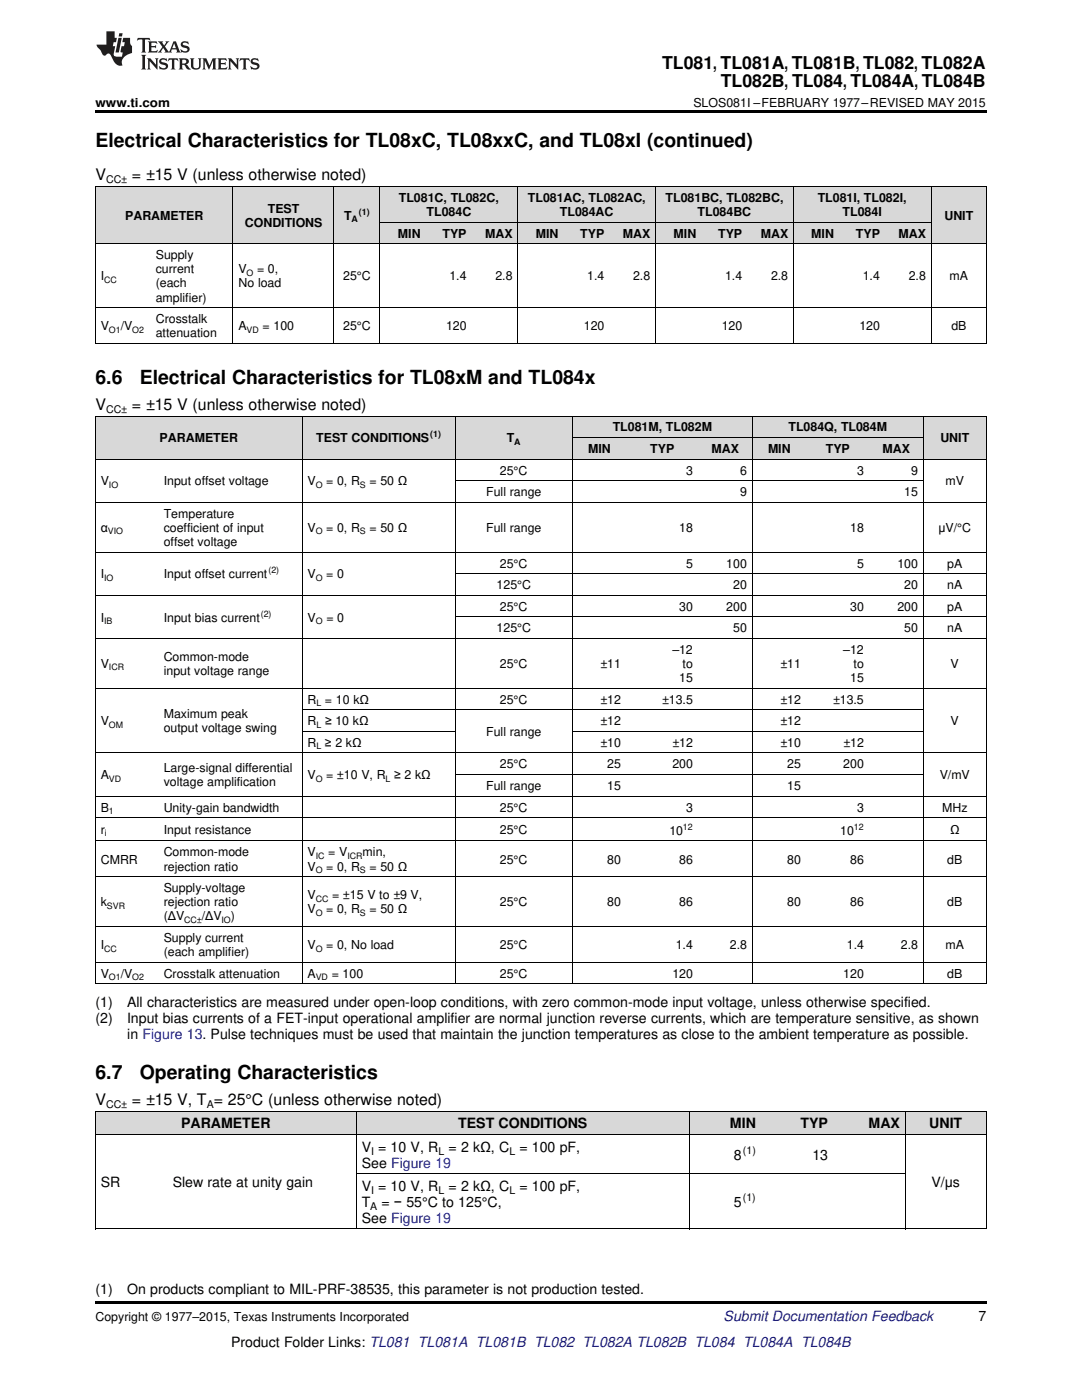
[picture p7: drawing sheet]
<svg xmlns="http://www.w3.org/2000/svg" width="216mm" height="279mm" viewBox="0 0 216 279" stroke-linecap="round" stroke-linejoin="round" font-family="sans-serif">
<defs><g id="words">
<g font-size="3.9">
<text x="19" y="29.3">Electrical Characteristics for TL08xC, TL08xxC, and TL08xI (continued)</text>
<text x="19.1" y="76.7">6.6</text>
<text x="27.9" y="76.7">Electrical Characteristics for TL08xM and TL084x</text>
<text x="19.1" y="215.4">6.7</text>
<text x="27.9" y="215.4">Operating Characteristics</text>
</g>
<g font-size="3.5">
<text x="132.1" y="13.8">TL081, TL081A, TL081B, TL082, TL082A</text>
<text x="143.8" y="17.3">TL082B, TL084, TL084A, TL084B</text>
</g>
<g font-size="3.2">
<text x="19" y="36">V</text>
<text x="26.3" y="36">= ±15 V (unless otherwise noted)</text>
<text x="19.1" y="81.8">V</text>
<text x="26.3" y="81.8">= ±15 V (unless otherwise noted)</text>
<text x="19.1" y="220.6">V</text>
<text x="26.3" y="220.6">= ±15 V, T = 25°C (unless otherwise noted)</text>
</g>
<g font-size="2.8">
<text x="19" y="201">(1)</text>
<text x="25.4" y="201">All characteristics are measured under open-loop conditions, with zero common-mode input voltage, unless otherwise specified.</text>
<text x="19" y="204.2">(2)</text>
<text x="25.4" y="204.2">Input bias currents of a FET-input operational amplifier are normal junction reverse currents, which are temperature sensitive, as shown</text>
<text x="25.4" y="207.3">in Figure 13. Pulse techniques must be used that maintain the junction temperatures as close to the ambient temperature as possible.</text>
<text x="36.1" y="225.2">PARAMETER</text>
<text x="91.4" y="225.2">TEST CONDITIONS</text>
<text x="145.7" y="225.2">MIN</text>
<text x="159.7" y="225.2">TYP</text>
<text x="173.3" y="225.2">MAX</text>
<text x="185.4" y="225.2">UNIT</text>
<text x="72.2" y="229.9">V = 10 V, R</text>
<text x="72.2" y="233">See Figure 19</text>
<text x="89.5" y="229.9">= 2 kΩ, C</text>
<text x="103.6" y="229.9">= 100 pF,</text>
<text x="146.4" y="231.5">8</text>
<text x="162.1" y="231.5">13</text>
<text x="20.1" y="237">SR</text>
<text x="34.5" y="237">Slew rate at unity gain</text>
<text x="72.2" y="237.7">V = 10 V, R</text>
<text x="89.5" y="237.7">= 2 kΩ, C</text>
<text x="103.6" y="237.7">= 100 pF,</text>
<text x="185.9" y="237">V/μs</text>
<text x="72.2" y="240.9">T</text>
<text x="72.2" y="244.1">See Figure 19</text>
<text x="76.1" y="240.9">= − 55°C to 125°C,</text>
<text x="146.4" y="240.9">5</text>
<text x="19" y="258.2">(1)</text>
<text x="25.4" y="258.2">On products compliant to MIL-PRF-38535, this parameter is not production tested.</text>
<text x="195.3" y="263.6">7</text>
<text x="46.1" y="268.9">Product Folder Links: TL081 TL081A TL081B TL082 TL082A TL082B TL084 TL084A TL084B</text>
</g>
<text font-size="2.8" fill="#0000c8" x="144.4" y="263.6">Submit Documentation Feedback</text>
<g font-size="2.5">
<text x="19" y="21.4">www.ti.com</text>
<text x="138.4" y="21.4">SLOS081I –FEBRUARY 1977–REVISED MAY 2015</text>
<text x="79.6" y="40.3">TL081C, TL082C,</text>
<text x="105.3" y="40.3">TL081AC, TL082AC,</text>
<text x="132.8" y="40.3">TL081BC, TL082BC,</text>
<text x="163.2" y="40.3">TL081I, TL082I,</text>
<text x="25" y="43.9">PARAMETER</text>
<text x="48.9" y="45.3">CONDITIONS</text>
<text x="53.4" y="42.4">TEST</text>
<text x="68.7" y="43.9">T</text>
<text x="79.4" y="47.4">MIN</text>
<text x="85.1" y="43.1">TL084C</text>
<text x="88.3" y="47.4">TYP</text>
<text x="96.8" y="47.4">MAX</text>
<text x="106.9" y="47.4">MIN</text>
<text x="111.7" y="43.1">TL084AC</text>
<text x="115.8" y="47.4">TYP</text>
<text x="124.3" y="47.4">MAX</text>
<text x="134.4" y="47.4">MIN</text>
<text x="139.2" y="43.1">TL084BC</text>
<text x="143.3" y="47.4">TYP</text>
<text x="151.8" y="47.4">MAX</text>
<text x="161.9" y="47.4">MIN</text>
<text x="168.1" y="43.1">TL084I</text>
<text x="170.8" y="47.4">TYP</text>
<text x="179.3" y="47.4">MAX</text>
<text x="188.5" y="43.9">UNIT</text>
<text x="31.1" y="51.7">Supply</text>
<text x="20.1" y="56">I</text>
<text x="31.1" y="54.5">current</text>
<text x="31.1" y="57.4">(each</text>
<text x="47.6" y="54.5">V</text>
<text x="47.6" y="57.4">No load</text>
<text x="51.3" y="54.5">= 0,</text>
<text x="68.5" y="56">25°C</text>
<text x="89.7" y="56">1.4</text>
<text x="98.8" y="56">2.8</text>
<text x="117.2" y="56">1.4</text>
<text x="126.3" y="56">2.8</text>
<text x="144.7" y="56">1.4</text>
<text x="153.8" y="56">2.8</text>
<text x="172.2" y="56">1.4</text>
<text x="181.3" y="56">2.8</text>
<text x="189.5" y="56">mA</text>
<text x="20.1" y="65.9">V</text>
<text x="24.1" y="65.9">/V</text>
<text x="31.1" y="60.2">amplifier)</text>
<text x="31.1" y="64.5">Crosstalk</text>
<text x="47.6" y="65.9">A</text>
<text x="52.4" y="65.9">= 100</text>
<text x="68.5" y="65.9">25°C</text>
<text x="89" y="65.9">120</text>
<text x="116.5" y="65.9">120</text>
<text x="144" y="65.9">120</text>
<text x="171.5" y="65.9">120</text>
<text x="189.8" y="65.9">dB</text>
<text x="31.1" y="67.3">attenuation</text>
<text x="31.9" y="88.3">PARAMETER</text>
<text x="63.1" y="88.3">TEST CONDITIONS</text>
<text x="101.1" y="88.3">T</text>
<text x="122.3" y="86.1">TL081M, TL082M</text>
<text x="157.3" y="86.1">TL084Q, TL084M</text>
<text x="187.6" y="88.3">UNIT</text>
<text x="99.8" y="94.7">25°C</text>
<text x="117.3" y="90.4">MIN</text>
<text x="129.8" y="90.4">TYP</text>
<text x="136.9" y="94.7">3</text>
<text x="142" y="90.4">MAX</text>
<text x="147.7" y="94.7">6</text>
<text x="153.2" y="90.4">MIN</text>
<text x="164.8" y="90.4">TYP</text>
<text x="171" y="94.7">3</text>
<text x="176.1" y="90.4">MAX</text>
<text x="181.8" y="94.7">9</text>
<text x="20.1" y="96.9">V</text>
<text x="32.7" y="96.9">Input offset voltage</text>
<text x="61.4" y="96.9">V</text>
<text x="65.1" y="96.9">= 0, R</text>
<text x="73.7" y="96.9">= 50 Ω</text>
<text x="97" y="99">Full range</text>
<text x="147.7" y="99">9</text>
<text x="180.4" y="99">15</text>
<text x="188.7" y="96.9">mV</text>
<text x="20.1" y="106.2">α</text>
<text x="32.7" y="103.3">Temperature</text>
<text x="32.7" y="106.2">coefficient of input</text>
<text x="61.4" y="106.2">V</text>
<text x="65.1" y="106.2">= 0, R</text>
<text x="73.7" y="106.2">= 50 Ω</text>
<text x="97" y="106.2">Full range</text>
<text x="135.5" y="106.2">18</text>
<text x="169.7" y="106.2">18</text>
<text x="187.3" y="106.2">μV/°C</text>
<text x="32.7" y="109">offset voltage</text>
<text x="99.8" y="113.3">25°C</text>
<text x="136.9" y="113.3">5</text>
<text x="144.9" y="113.3">100</text>
<text x="171" y="113.3">5</text>
<text x="179.1" y="113.3">100</text>
<text x="189" y="113.3">pA</text>
<text x="20.1" y="115.4">I</text>
<text x="32.7" y="115.4">Input offset current</text>
<text x="61.4" y="115.4">V</text>
<text x="65.1" y="115.4">= 0</text>
<text x="99.1" y="117.6">125°C</text>
<text x="146.3" y="117.6">20</text>
<text x="180.4" y="117.6">20</text>
<text x="189" y="117.6">nA</text>
<text x="20.1" y="124">I</text>
<text x="32.7" y="124">Input bias current</text>
<text x="61.4" y="124">V</text>
<text x="65.1" y="124">= 0</text>
<text x="99.8" y="121.9">25°C</text>
<text x="135.5" y="121.9">30</text>
<text x="144.9" y="121.9">200</text>
<text x="169.7" y="121.9">30</text>
<text x="179.1" y="121.9">200</text>
<text x="189" y="121.9">pA</text>
<text x="32.7" y="131.9">Common-mode</text>
<text x="99.1" y="126.2">125°C</text>
<text x="134.2" y="130.5">–12</text>
<text x="146.3" y="126.2">50</text>
<text x="168.3" y="130.5">–12</text>
<text x="180.4" y="126.2">50</text>
<text x="189" y="126.2">nA</text>
<text x="20.1" y="133.3">V</text>
<text x="32.7" y="134.7">input voltage range</text>
<text x="99.8" y="133.3">25°C</text>
<text x="119.8" y="133.3">±11</text>
<text x="135.5" y="136.1">15</text>
<text x="136.2" y="133.3">to</text>
<text x="155.8" y="133.3">±11</text>
<text x="169.7" y="136.1">15</text>
<text x="170.3" y="133.3">to</text>
<text x="189.7" y="133.3">V</text>
<text x="32.7" y="143.3">Maximum peak</text>
<text x="61.4" y="140.4">R = 10 kΩ</text>
<text x="99.8" y="140.4">25°C</text>
<text x="119.8" y="140.4">±12</text>
<text x="132.1" y="140.4">±13.5</text>
<text x="155.8" y="140.4">±12</text>
<text x="166.2" y="140.4">±13.5</text>
<text x="20.1" y="144.7">V</text>
<text x="32.7" y="146.2">output voltage swing</text>
<text x="61.4" y="149">R ≥ 2 kΩ</text>
<text x="61.4" y="144.7">R ≥ 10 kΩ</text>
<text x="97" y="146.9">Full range</text>
<text x="119.8" y="149">±10</text>
<text x="119.8" y="144.7">±12</text>
<text x="134.2" y="149">±12</text>
<text x="155.8" y="149">±10</text>
<text x="155.8" y="144.7">±12</text>
<text x="168.3" y="149">±12</text>
<text x="189.7" y="144.7">V</text>
<text x="20.1" y="155.5">A</text>
<text x="32.7" y="154.1">Large-signal differential</text>
<text x="61.4" y="155.5">V</text>
<text x="65.1" y="155.5">= ±10 V, R ≥ 2 kΩ</text>
<text x="99.8" y="153.4">25°C</text>
<text x="121.2" y="153.4">25</text>
<text x="134.2" y="153.4">200</text>
<text x="157.1" y="153.4">25</text>
<text x="168.3" y="153.4">200</text>
<text x="187.5" y="155.5">V/mV</text>
<text x="20.1" y="162">B</text>
<text x="32.7" y="156.9">voltage amplification</text>
<text x="32.7" y="162">Unity-gain bandwidth</text>
<text x="97" y="157.7">Full range</text>
<text x="99.8" y="162">25°C</text>
<text x="121.2" y="157.7">15</text>
<text x="136.9" y="162">3</text>
<text x="157.1" y="157.7">15</text>
<text x="171" y="162">3</text>
<text x="188" y="162">MHz</text>
<text x="20.1" y="166.4">r</text>
<text x="32.7" y="166.4">Input resistance</text>
<text x="99.8" y="166.4">25°C</text>
<text x="133.6" y="166.6">10</text>
<text x="167.7" y="166.6">10</text>
<text x="189.6" y="166.4">Ω</text>
<text x="20.1" y="172.3">CMRR</text>
<text x="32.7" y="170.9">Common-mode</text>
<text x="32.7" y="173.7">rejection ratio</text>
<text x="61.4" y="170.9">V</text>
<text x="61.4" y="173.7">V</text>
<text x="65.1" y="173.7">= 0, R</text>
<text x="65.5" y="170.9">= V</text>
<text x="72.4" y="170.9">min,</text>
<text x="73.7" y="173.7">= 50 Ω</text>
<text x="99.8" y="172.3">25°C</text>
<text x="121.2" y="172.3">80</text>
<text x="135.5" y="172.3">86</text>
<text x="157.1" y="172.3">80</text>
<text x="169.7" y="172.3">86</text>
<text x="189" y="172.3">dB</text>
<text x="32.7" y="178">Supply-voltage</text>
<text x="61.4" y="179.5">V</text>
<text x="66.3" y="179.5">= ±15 V to ±9 V,</text>
<text x="20.1" y="180.9">k</text>
<text x="32.7" y="180.9">rejection ratio</text>
<text x="32.7" y="183.7">(ΔV</text>
<text x="40.3" y="183.7">/ΔV</text>
<text x="46.1" y="183.7">)</text>
<text x="61.4" y="182.3">V</text>
<text x="65.1" y="182.3">= 0, R</text>
<text x="73.7" y="182.3">= 50 Ω</text>
<text x="99.8" y="180.9">25°C</text>
<text x="121.2" y="180.9">80</text>
<text x="135.5" y="180.9">86</text>
<text x="157.1" y="180.9">80</text>
<text x="169.7" y="180.9">86</text>
<text x="189" y="180.9">dB</text>
<text x="20.1" y="189.4">I</text>
<text x="32.7" y="188">Supply current</text>
<text x="32.7" y="190.8">(each amplifier)</text>
<text x="61.4" y="189.4">V</text>
<text x="65.1" y="189.4">= 0, No load</text>
<text x="99.8" y="189.4">25°C</text>
<text x="134.8" y="189.4">1.4</text>
<text x="145.6" y="189.4">2.8</text>
<text x="169" y="189.4">1.4</text>
<text x="179.8" y="189.4">2.8</text>
<text x="188.7" y="189.4">mA</text>
<text x="20.1" y="195.1">V</text>
<text x="24.1" y="195.1">/V</text>
<text x="32.7" y="195.1">Crosstalk attenuation</text>
<text x="61.4" y="195.1">A</text>
<text x="66.2" y="195.1">= 100</text>
<text x="99.8" y="195.1">25°C</text>
<text x="134.2" y="195.1">120</text>
<text x="168.3" y="195.1">120</text>
<text x="189" y="195.1">dB</text>
<text x="19" y="263.6">Copyright © 1977–2015, Texas Instruments Incorporated</text>
</g>
<g font-size="2.1">
<text x="21.2" y="36.6">CC±</text>
<text x="21.2" y="82.4">CC±</text>
<text x="21.2" y="221.2">CC±</text>
<text x="41.2" y="221.2">A</text>
<text x="74" y="230.4">I</text>
<text x="87.5" y="230.4">L</text>
<text x="101.6" y="230.4">L</text>
<text x="148.3" y="230.3">(1)</text>
<text x="74" y="238.3">I</text>
<text x="87.5" y="238.3">L</text>
<text x="101.6" y="238.3">L</text>
<text x="148.2" y="239.7">(1)</text>
<text x="73.9" y="241.4">A</text>
</g>
<g font-size="1.8">
<text x="70.1" y="44.3">A</text>
<text x="71.6" y="42.9">(1)</text>
<text x="20.8" y="56.4">CC</text>
<text x="49.2" y="55">O</text>
<text x="21.7" y="66.4">O1</text>
<text x="26.4" y="66.4">O2</text>
<text x="49.2" y="66.4">VD</text>
<text x="85.9" y="87.3">(1)</text>
<text x="102.6" y="88.8">A</text>
<text x="21.7" y="97.4">IO</text>
<text x="63" y="97.4">O</text>
<text x="71.8" y="97.4">S</text>
<text x="21.5" y="106.6">VIO</text>
<text x="63" y="106.6">O</text>
<text x="71.8" y="106.6">S</text>
<text x="20.8" y="115.9">IO</text>
<text x="53.6" y="114.4">(2)</text>
<text x="63" y="115.9">O</text>
<text x="20.8" y="124.5">IB</text>
<text x="52" y="123">(2)</text>
<text x="63" y="124.5">O</text>
<text x="21.7" y="133.8">ICR</text>
<text x="63.1" y="140.9">L</text>
<text x="21.7" y="145.2">OM</text>
<text x="63.1" y="149.5">L</text>
<text x="63.1" y="145.2">L</text>
<text x="21.7" y="156">VD</text>
<text x="63" y="156">O</text>
<text x="76.9" y="156">L</text>
<text x="20.9" y="166.9">i</text>
<text x="21.7" y="162.5">1</text>
<text x="136.3" y="165.6">12</text>
<text x="170.4" y="165.6">12</text>
<text x="63" y="171.4">IC</text>
<text x="69.3" y="171.4">ICR</text>
<text x="63" y="174.2">O</text>
<text x="63" y="180">CC</text>
<text x="71.8" y="174.2">S</text>
<text x="21.3" y="181.4">SVR</text>
<text x="36.8" y="184.2">CC±</text>
<text x="44.2" y="184.2">IO</text>
<text x="63" y="182.8">O</text>
<text x="71.8" y="182.8">S</text>
<text x="20.8" y="189.9">CC</text>
<text x="63" y="189.9">O</text>
<text x="21.7" y="195.6">O1</text>
<text x="26.4" y="195.6">O2</text>
<text x="63" y="195.6">VD</text>
</g>
</g></defs>
<g fill="#d8d8d8">
<path d="M19.1 221.8h14.3v4.7h-14.3z"/>
<path d="M33.4 221.8h37.7v4.7h-37.7z"/>
<path d="M71.1 221.8h28.7v4.7h-28.7z"/>
<path d="M99.8 221.8h37.7v4.7h-37.7z"/>
<path d="M137.5 221.8h14.4v4.7h-14.4z"/>
<path d="M151.9 221.8h14.4v4.7h-14.4z"/>
<path d="M166.3 221.8h14.4v4.7h-14.4z"/>
<path d="M180.7 221.8h16.1v4.7h-16.1z"/>
<path d="M19.1 83.1h12.5v8.6h-12.5z"/>
<path d="M31.6 83.1h28.7v8.6h-28.7z"/>
<path d="M60.3 83.1h30.6v8.6h-30.6z"/>
<path d="M90.9 83.1h23.3v8.6h-23.3z"/>
<path d="M114.2 87.4h10.8v4.3h-10.8z"/>
<path d="M125 87.4h14.3v4.3h-14.3z"/>
<path d="M139.3 87.4h10.8v4.3h-10.8z"/>
<path d="M150.1 87.4h10.8v4.3h-10.8z"/>
<path d="M160.9 87.4h12.6v4.3h-12.6z"/>
<path d="M173.5 87.4h10.8v4.3h-10.8z"/>
<path d="M184.3 83.1h12.5v8.6h-12.5z"/>
<path d="M114.2 83.1h10.8v4.3h-10.8z"/>
<path d="M125 83.1h14.3v4.3h-14.3z"/>
<path d="M139.3 83.1h10.8v4.3h-10.8z"/>
<path d="M150.1 83.1h10.8v4.3h-10.8z"/>
<path d="M160.9 83.1h12.6v4.3h-12.6z"/>
<path d="M173.5 83.1h10.8v4.3h-10.8z"/>
<path d="M19.1 37.3h10.9v11.4h-10.9z"/>
<path d="M30 37.3h16.5v11.4h-16.5z"/>
<path d="M46.5 37.3h20.2v11.4h-20.2z"/>
<path d="M66.7 37.3h9.1v11.4h-9.1z"/>
<path d="M75.8 44.4h9.2v4.3h-9.2z"/>
<path d="M85 44.4h9.2v4.3h-9.2z"/>
<path d="M94.2 44.4h9.2v4.3h-9.2z"/>
<path d="M103.4 44.4h9.1v4.3h-9.1z"/>
<path d="M112.5 44.4h9.2v4.3h-9.2z"/>
<path d="M121.7 44.4h9.1v4.3h-9.1z"/>
<path d="M130.8 44.4h9.2v4.3h-9.2z"/>
<path d="M140 44.4h9.2v4.3h-9.2z"/>
<path d="M149.2 44.4h9.1v4.3h-9.1z"/>
<path d="M158.3 44.4h9.2v4.3h-9.2z"/>
<path d="M167.5 44.4h9.2v4.3h-9.2z"/>
<path d="M176.7 44.4h9.1v4.3h-9.1z"/>
<path d="M185.8 37.3h11v11.4h-11z"/>
<path d="M75.8 37.3h9.2v7.1h-9.2z"/>
<path d="M85 37.3h9.2v7.1h-9.2z"/>
<path d="M94.2 37.3h9.2v7.1h-9.2z"/>
<path d="M103.4 37.3h9.1v7.1h-9.1z"/>
<path d="M112.5 37.3h9.2v7.1h-9.2z"/>
<path d="M121.7 37.3h9.1v7.1h-9.1z"/>
<path d="M130.8 37.3h9.2v7.1h-9.2z"/>
<path d="M140 37.3h9.2v7.1h-9.2z"/>
<path d="M149.2 37.3h9.1v7.1h-9.1z"/>
<path d="M158.3 37.3h9.2v7.1h-9.2z"/>
<path d="M167.5 37.3h9.2v7.1h-9.2z"/>
<path d="M176.7 37.3h9.1v7.1h-9.1z"/>
</g>
<g fill="#000">
<path d="M19.1 22h177.8v.5h-177.8zM19.1 68.5l.1 .1zM46.4 68.5l.1 .1zM66.6 68.5l.1 .1zM75.7 68.5l.1 .1zM84.9 68.5l.1 .1zM94.1 68.5l.1 .1zM103.3 68.5l.1 .1zM112.4 68.5l.1 .1zM121.6 68.5l.1 .1zM130.7 68.5l.1 .1zM139.9 68.5l.1 .1z"/>
<path d="M149.1 68.5l.1 .1zM158.2 68.5l.1 .1zM167.4 68.5l.1 .1zM176.6 68.5l.1 .1zM185.7 68.5l.1 .1zM196.7 68.5l.1 .1zM19.1 196.4h.1zM60.2 196.4h.1zM90.8 196.4h.1zM114.1 196.4h.1zM124.9 196.4h.1zM139.2 196.4h.1z"/>
<path d="M150 196.4h.1zM160.8 196.4h.1zM173.4 196.4h.1zM184.2 196.4h.1zM196.7 196.4h.1zM19.1 259.7h177.8v.5h-177.8z"/>
</g>
<g fill="none" stroke="#000" stroke-width=".2">
<path d="M19.1 37.2h177.7M19.1 37.2v31.4M46.5 37.2v31.4M66.6 37.2v31.4M75.8 37.2v31.4M103.3 37.2v31.4M130.8 37.2v31.4M158.3 37.2v31.4M185.8 37.2v31.4M196.8 37.2v31.4M19.1 48.6h177.7M75.8 44.3h110"/>
<path d="M19.1 68.5h177.7M19.1 61.4h177.7M19.1 91.6h177.7M19.1 83h177.7M19.1 83v113.4M60.3 83v113.4M90.8 83v113.4M90.9 95.9h93.4M114.2 83v113.4M114.2 87.3h70.1M150.1 83v113.4M184.2 83v113.4"/>
<path d="M196.8 83v113.4M19.1 118.8h177.7M19.1 110.2h177.7M19.1 100.2h177.7M90.9 114.5h105.9M19.1 137.4h177.7M19.1 127.4h177.7M90.9 123.1h105.9M19.1 158.9h177.7M19.1 150.3h177.7M60.3 146h30.5M60.3 141.7h124"/>
<path d="M90.9 154.6h93.4M114.2 146h70.1M19.1 175h177.7M19.1 167.8h177.7M19.1 163.2h177.7M19.1 196.3h177.7M19.1 192h177.7M19.1 184.9h177.7M19.1 226.4h177.7M19.1 221.8h177.7M19.1 221.8v23.5M71.1 221.8v23.5"/>
<path d="M71.1 234.3h109.6M137.5 221.8v23.5M180.6 221.8v23.5M196.8 221.8v23.5M19.1 245.3h177.7"/>
</g>
<g fill="#221f1f">
<path d="M27.5 7.6l-.1 .5 .4-.2h.6v.1v2.1l-.2 .4h1l-.3-.4v-2.1l.1-.1h.5l.5 .2-.2-.5zM29.5 8.3l.2 .3v1.5l-.2 .4h1.8l.2-.6a1.04 1.04 0 0 1-1.3 .2v-.7h.6l.3 .2v-.6l-.3 .2h-.6v-.6l.8-.1 .4 .3-.2-.5zM31.5 8.3l.9 1.1-.9 1.1h.8l-.2-.2 .5-.7 .4 .7-.2 .2h1.5l-.1-.2 .1-.4h.9l.1 .4-.2 .2h1l-.3-.3-.7-1.9h-.5l-.9 2-.8-1 .9-1h-.8l.1 .3-.3 .5-.4-.6 .2-.2zM34.7 8.6l.4 1h-.7zM36.3 8.4a.63 .63 0 0 0-.2 .7 .63 .63 0 0 0 .6 .4l.6 .2 .1 .2a.75 .75 0 0 1-.7 .4 .75 .75 0 0 1-.6-.5l.1 .7 .1-.1a1.11 1.11 0 0 0 1.5-.6 1.13 1.13 0 0 0-1.2-.8l-.1-.4a1.04 1.04 0 0 1 1.2 .2l-.2-.5-.1 .1-.5-.2zM28.2 10.9l.2 .4v2.2l-.2 .4h1l-.3-.4v-2.2l.3-.4zM29.3 11.6l.3 .4v1.5l-.3 .4h.8l-.2-.4v-1.3l1.5 1.7v-1.9l.2-.4h-.7l.2 .4v.9l-1.1-1.3zM32 11.8a.62 .62 0 0 0-.2 .7 .62 .62 0 0 0 .6 .4l.6 .1 .1 .3a.76 .76 0 0 1-.7 .3 .76 .76 0 0 1-.6-.4l.1 .7 .1-.1a1.11 1.11 0 0 0 1.5-.6 1.13 1.13 0 0 0-1.2-.8l-.1-.4a1.04 1.04 0 0 1 1.2 .2l-.2-.6-.1 .1-.5-.1zM33.7 11.6l-.2 .6a.61 .61 0 0 1 .8-.3v1.6l-.2 .4h.9l-.2-.4v-1.6a.63 .63 0 0 1 .8 .3l-.2-.6zM35.6 11.6l.3 .4v1.5l-.3 .4h1l-.2-.2v-.8l.5 .2a.76 .76 0 0 0 1.2 .7l-1-1a.58 .58 0 0 0 .6-.5 .58 .58 0 0 0-.5-.6zM36.4 11.9h.1a.45 .45 0 0 1 .5 .1 .45 .45 0 0 1 .1 .5l-.7 .2zM37.9 11.6l.2 .2a2.17 2.17 0 0 0 .3 1.9 .99 .99 0 0 0 1.6-.6v-1.1l.2-.4h-.7l.2 .2a1.92 1.92 0 0 1-.2 1.8 .6 .6 0 0 1-.9-.5v-1.1l.2-.4zM40.4 11.6l.2 .4v1.5l-.2 .4h.7l-.2-.4v-1.4l.8 1.8 .8-1.8v1.4l-.2 .4h.9l-.2-.4v-1.5l.2-.4h-.8l-.6 1.5-.6-1.5zM43.4 11.6l.2 .4v1.5l-.2 .4h1.8l.2-.6a1.04 1.04 0 0 1-1.3 .1v-.6h.5l.4 .2v-.6l-.4 .2h-.5v-.7h.8l.3 .3-.1-.6zM45.5 11.6l.2 .4v1.5l-.2 .4h.7l-.2-.4v-1.3l1.5 1.7v-1.9l.2-.4h-.7l.2 .4v.9l-1.1-1.3zM47.9 11.6l-.1 .6a.61 .61 0 0 1 .8-.3v1.6l-.3 .4h1l-.3-.4 .1-1.6a.63 .63 0 0 1 .7 .3l-.1-.6zM50.2 11.8a.62 .62 0 0 0-.2 .7 .62 .62 0 0 0 .6 .4l.6 .1 .2 .3a.76 .76 0 0 1-.8 .3 .76 .76 0 0 1-.6-.4l.1 .7 .2-.1a1.11 1.11 0 0 0 1.5-.6 1.13 1.13 0 0 0-1.3-.8l-.1-.4a1.04 1.04 0 0 1 1.2 .2l-.1-.6-.2 .1-.5-.1z"/>
<path d="M21.2 6.3v2.6h-1.9l.1 .4 .7 .9a.91 .91 0 0 0 1 .8 .56 .56 0 0 1 .5-.3 .56 .56 0 0 1 .5 .3l.4 .8a1.53 1.53 0 0 0 1.9 1.2 1.54 1.54 0 0 1 1-2.1l.9-.3v-1.4a1.52 1.52 0 0 1-.3-1.6h-1.4l-.2 .8h.5l-.2 .8h-.4l-.2 1v.2l.4 .1-.2 .8a1.93 1.93 0 0 1-1.6-.3l.3-1.8h-.5l.2-.8h.4l.2-.8h-.4v-1.3zM23.6 7.6l-.6 2.9h.7l.6-2.9zM23.8 6.6l-.1 .7h.6l.2-.7z"/>
</g>
<use href="#words"/>
</svg>
